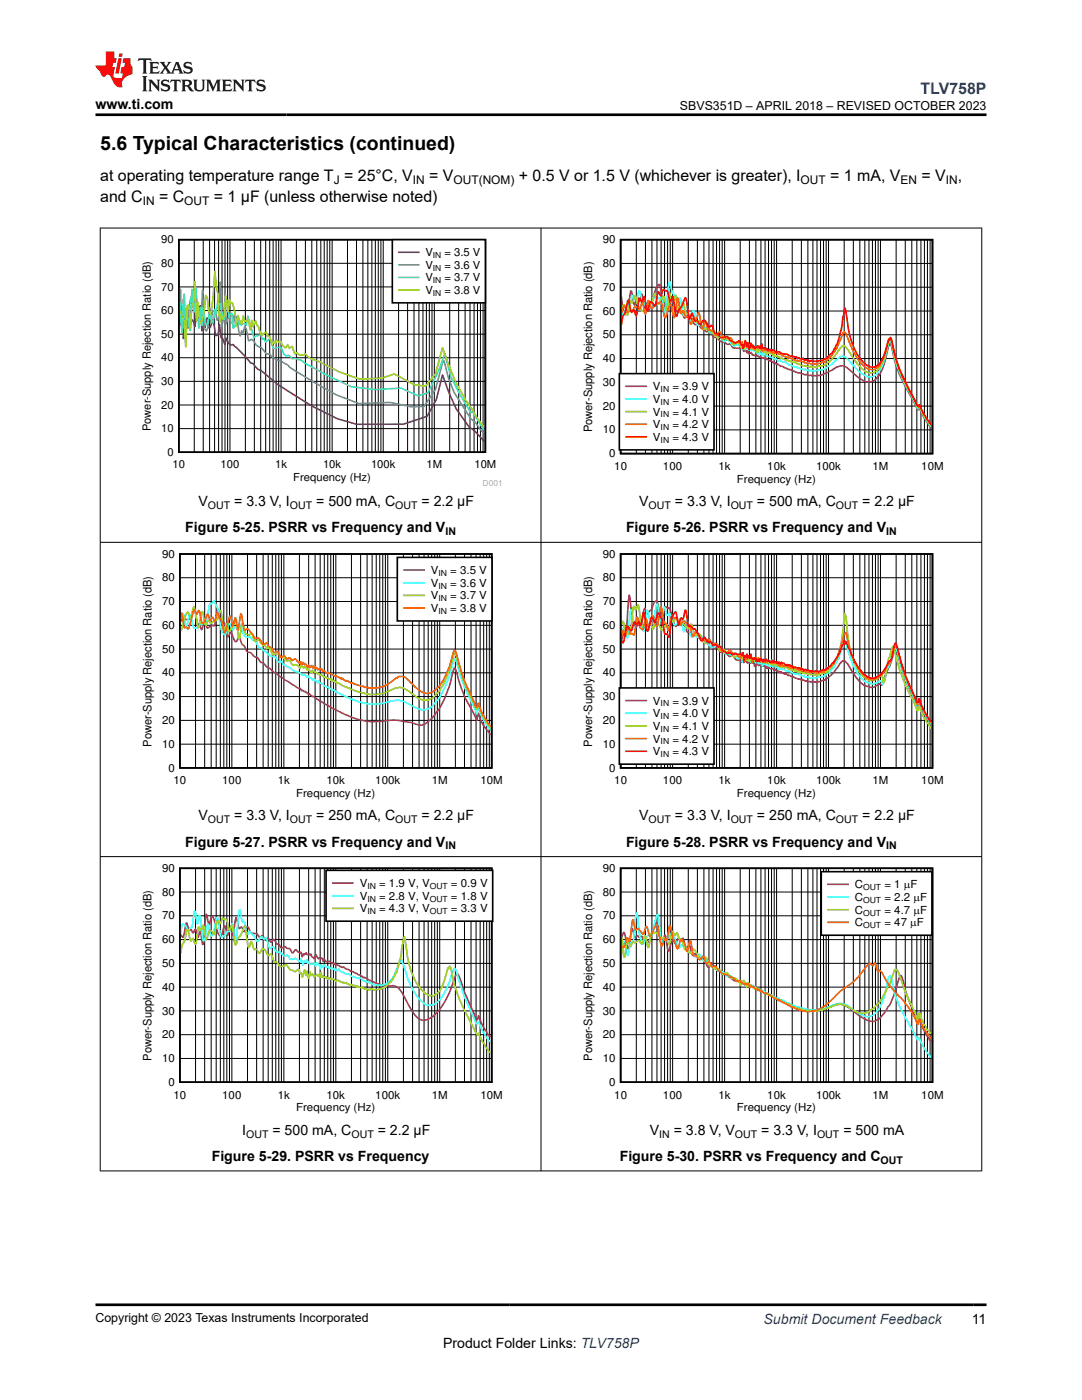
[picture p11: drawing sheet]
<svg xmlns="http://www.w3.org/2000/svg" width="216mm" height="279mm" viewBox="0 0 216 279" stroke-linecap="round" stroke-linejoin="round" font-family="sans-serif">
<defs><g id="words">
<text font-size="3.9" x="20" y="29.9">5.6 Typical Characteristics (continued)</text>
<text font-size="3.2" fill="#00f" x="183.7" y="18.7">TLV758P</text>
<g font-size="3.2">
<text x="20" y="40.3">and C</text>
<text x="20" y="36.1">at operating temperature range T = 25°C, V</text>
<text x="31.7" y="40.3">= C</text>
<text x="42.7" y="40.3">= 1 µF (unless otherwise noted)</text>
<text x="85.6" y="36.1">= V</text>
<text x="103.5" y="36.1">+ 0.5 V or 1.5 V (whichever is greater), I</text>
<text x="165.7" y="36.1">= 1 mA, V</text>
<text x="183.9" y="36.1">= V</text>
<text x="191.1" y="36.1">,</text>
</g>
<g font-size="2.8">
<text x="19" y="21.8">www.ti.com</text>
<text x="39.6" y="101">V</text>
<text x="46.7" y="101">= 3.3 V, I</text>
<text x="63.1" y="101">= 500 mA, C</text>
<text x="84.1" y="101">= 2.2 µF</text>
<text x="127.5" y="101">V</text>
<text x="134.7" y="101">= 3.3 V, I</text>
<text x="151" y="101">= 500 mA, C</text>
<text x="172.1" y="101">= 2.2 µF</text>
<text x="37" y="106.2">Figure 5-25. PSRR vs Frequency and V</text>
<text x="124.9" y="106.2">Figure 5-26. PSRR vs Frequency and V</text>
<text x="39.6" y="163.7">V</text>
<text x="46.7" y="163.7">= 3.3 V, I</text>
<text x="63.1" y="163.7">= 250 mA, C</text>
<text x="84.1" y="163.7">= 2.2 µF</text>
<text x="127.5" y="163.7">V</text>
<text x="134.7" y="163.7">= 3.3 V, I</text>
<text x="151" y="163.7">= 250 mA, C</text>
<text x="172.1" y="163.7">= 2.2 µF</text>
<text x="37" y="169">Figure 5-27. PSRR vs Frequency and V</text>
<text x="124.9" y="169">Figure 5-28. PSRR vs Frequency and V</text>
<text x="48.3" y="226.5">I</text>
<text x="54.4" y="226.5">= 500 mA, C</text>
<text x="75.4" y="226.5">= 2.2 µF</text>
<text x="129.7" y="226.5">V</text>
<text x="134.4" y="226.5">= 3.8 V, V</text>
<text x="151.9" y="226.5">= 3.3 V, I</text>
<text x="168.3" y="226.5">= 500 mA</text>
<text x="42.3" y="231.7">Figure 5-29. PSRR vs Frequency</text>
<text x="123.7" y="231.7">Figure 5-30. PSRR vs Frequency and C</text>
<text x="88.4" y="269">Product Folder Links: TLV758P</text>
<text x="193.9" y="264.2">11</text>
</g>
<text font-size="2.8" fill="#00f" x="152.4" y="264.2">Submit Document Feedback</text>
<g font-size="2.5">
<text x="135.7" y="21.9">SBVS351D – APRIL 2018 – REVISED OCTOBER 2023</text>
<text x="19" y="263.9">Copyright © 2023 Texas Instruments Incorporated</text>
</g>
<g font-size="2.4">
<text x="28.5" y="40.9">IN</text>
<text x="36.8" y="40.9">OUT</text>
<text x="66.6" y="36.7">J</text>
<text x="82.4" y="36.7">IN</text>
<text x="90.5" y="36.7">OUT(NOM)</text>
<text x="159.8" y="36.7">OUT</text>
<text x="179.7" y="36.7">EN</text>
<text x="188.7" y="36.7">IN</text>
</g>
<g font-size="2.3">
<text x="118.2" y="86.3" transform="rotate(-90 118.2 86.3)">Power-Supply Rejection Ratio (dB)</text>
<text x="30.2" y="149" transform="rotate(-90 30.2 149)">Power-Supply Rejection Ratio (dB)</text>
<text x="118.2" y="149" transform="rotate(-90 118.2 149)">Power-Supply Rejection Ratio (dB)</text>
<text x="30.2" y="211.7" transform="rotate(-90 30.2 211.7)">Power-Supply Rejection Ratio (dB)</text>
<text x="118.2" y="211.7" transform="rotate(-90 118.2 211.7)">Power-Supply Rejection Ratio (dB)</text>
</g>
<g font-size="2.2">
<text x="32.2" y="53.3">80</text>
<text x="32.2" y="48.6">90</text>
<text x="84.9" y="51.1">V</text>
<text x="84.9" y="53.6">V</text>
<text x="88.7" y="51.1">= 3.5 V</text>
<text x="88.7" y="53.6">= 3.6 V</text>
<text x="120.3" y="53.3">80</text>
<text x="120.3" y="48.6">90</text>
<text x="32.2" y="58">70</text>
<text x="84.9" y="56.2">V</text>
<text x="84.9" y="58.7">V</text>
<text x="88.7" y="56.2">= 3.7 V</text>
<text x="88.7" y="58.7">= 3.8 V</text>
<text x="120.3" y="58">70</text>
<text x="32.2" y="62.7">60</text>
<text x="120.3" y="62.8">60</text>
<text x="32.2" y="67.4">50</text>
<text x="120.3" y="67.5">50</text>
<text x="32.2" y="76.8">30</text>
<text x="32.2" y="72.1">40</text>
<text x="120.3" y="77">30</text>
<text x="120.3" y="72.3">40</text>
<text x="130.3" y="77.9">V</text>
<text x="134.2" y="77.9">= 3.9 V</text>
<text x="32.2" y="81.5">20</text>
<text x="120.3" y="81.8">20</text>
<text x="130.3" y="80.4">V</text>
<text x="130.3" y="82.9">V</text>
<text x="134.2" y="80.4">= 4.0 V</text>
<text x="134.2" y="82.9">= 4.1 V</text>
<text x="30.1" y="86" transform="rotate(-90 30.1 86)">Power-Supply Rejection Ratio (dB)</text>
<text x="32.2" y="86.3">10</text>
<text x="120.3" y="86.5">10</text>
<text x="130.3" y="85.5">V</text>
<text x="130.3" y="88">V</text>
<text x="134.2" y="85.5">= 4.2 V</text>
<text x="134.2" y="88">= 4.3 V</text>
<text x="33.4" y="91">0</text>
<text x="34.4" y="93.5">10</text>
<text x="44" y="93.5">100</text>
<text x="54.9" y="93.5">1k</text>
<text x="64.5" y="93.5">10k</text>
<text x="74" y="93.5">100k</text>
<text x="85.1" y="93.5">1M</text>
<text x="94.7" y="93.5">10M</text>
<text x="121.6" y="91.3">0</text>
<text x="122.6" y="93.8">10</text>
<text x="132.3" y="93.8">100</text>
<text x="143.4" y="93.8">1k</text>
<text x="153.1" y="93.8">10k</text>
<text x="162.8" y="93.8">100k</text>
<text x="174.1" y="93.8">1M</text>
<text x="183.8" y="93.8">10M</text>
<text x="58.5" y="96">Frequency (Hz)</text>
<text x="147" y="96.3">Frequency (Hz)</text>
<text x="32.3" y="111.3">90</text>
<text x="120.3" y="111.3">90</text>
<text x="32.3" y="116">80</text>
<text x="86" y="114.6">V</text>
<text x="86" y="117.1">V</text>
<text x="86" y="119.6">V</text>
<text x="89.8" y="114.6">= 3.5 V</text>
<text x="89.8" y="117.1">= 3.6 V</text>
<text x="89.8" y="119.6">= 3.7 V</text>
<text x="120.3" y="116">80</text>
<text x="32.3" y="125.5">60</text>
<text x="32.3" y="120.8">70</text>
<text x="86" y="122.1">V</text>
<text x="89.8" y="122.1">= 3.8 V</text>
<text x="120.3" y="125.5">60</text>
<text x="120.3" y="120.8">70</text>
<text x="32.3" y="130.3">50</text>
<text x="120.3" y="130.3">50</text>
<text x="32.3" y="135">40</text>
<text x="120.3" y="135">40</text>
<text x="32.3" y="139.7">30</text>
<text x="120.3" y="139.7">30</text>
<text x="130.3" y="140.6">V</text>
<text x="130.3" y="143.1">V</text>
<text x="134.2" y="140.6">= 3.9 V</text>
<text x="134.2" y="143.1">= 4.0 V</text>
<text x="32.3" y="149.2">10</text>
<text x="32.3" y="144.5">20</text>
<text x="120.3" y="149.2">10</text>
<text x="120.3" y="144.5">20</text>
<text x="130.3" y="145.7">V</text>
<text x="130.3" y="148.2">V</text>
<text x="134.2" y="145.7">= 4.1 V</text>
<text x="134.2" y="148.2">= 4.2 V</text>
<text x="33.6" y="154">0</text>
<text x="121.6" y="154">0</text>
<text x="130.3" y="150.7">V</text>
<text x="134.2" y="150.7">= 4.3 V</text>
<text x="34.6" y="156.5">10</text>
<text x="44.3" y="156.5">100</text>
<text x="55.4" y="156.5">1k</text>
<text x="59.1" y="159">Frequency (Hz)</text>
<text x="65.1" y="156.5">10k</text>
<text x="74.9" y="156.5">100k</text>
<text x="86.1" y="156.5">1M</text>
<text x="95.9" y="156.5">10M</text>
<text x="122.6" y="156.5">10</text>
<text x="132.3" y="156.5">100</text>
<text x="143.4" y="156.5">1k</text>
<text x="147" y="159">Frequency (Hz)</text>
<text x="153.1" y="156.5">10k</text>
<text x="162.8" y="156.5">100k</text>
<text x="174.1" y="156.5">1M</text>
<text x="183.8" y="156.5">10M</text>
<text x="32.3" y="178.8">80</text>
<text x="32.3" y="174">90</text>
<text x="71.8" y="177">V</text>
<text x="71.8" y="179.5">V</text>
<text x="75.6" y="177">= 1.9 V, V</text>
<text x="75.6" y="179.5">= 2.8 V, V</text>
<text x="90" y="177">= 0.9 V</text>
<text x="90" y="179.5">= 1.8 V</text>
<text x="120.3" y="178.8">80</text>
<text x="120.3" y="174">90</text>
<text x="170.6" y="177.3">C</text>
<text x="170.6" y="179.8">C</text>
<text x="176.5" y="177.3">= 1 PF</text>
<text x="176.5" y="179.8">= 2.2</text>
<text x="182.3" y="179.8">P</text>
<text x="183.6" y="179.8">F</text>
<text x="32.3" y="183.5">70</text>
<text x="71.8" y="182.1">V</text>
<text x="75.6" y="182.1">= 4.3 V, V</text>
<text x="90" y="182.1">= 3.3 V</text>
<text x="120.3" y="183.5">70</text>
<text x="170.6" y="182.3">C</text>
<text x="170.6" y="184.9">C</text>
<text x="176.5" y="182.3">= 4.7</text>
<text x="176.5" y="184.9">= 47</text>
<text x="181.6" y="184.9">P</text>
<text x="182.3" y="182.3">P</text>
<text x="183" y="184.9">F</text>
<text x="183.6" y="182.3">F</text>
<text x="32.3" y="188.2">60</text>
<text x="120.3" y="188.2">60</text>
<text x="32.3" y="197.7">40</text>
<text x="32.3" y="193">50</text>
<text x="120.3" y="197.7">40</text>
<text x="120.3" y="193">50</text>
<text x="32.3" y="202.5">30</text>
<text x="120.3" y="202.5">30</text>
<text x="32.3" y="207.2">20</text>
<text x="120.3" y="207.2">20</text>
<text x="32.3" y="212">10</text>
<text x="120.3" y="212">10</text>
<text x="33.6" y="216.7">0</text>
<text x="34.6" y="219.2">10</text>
<text x="44.3" y="219.2">100</text>
<text x="55.4" y="219.2">1k</text>
<text x="59.1" y="221.8">Frequency (Hz)</text>
<text x="65.1" y="219.2">10k</text>
<text x="74.9" y="219.2">100k</text>
<text x="86.1" y="219.2">1M</text>
<text x="95.9" y="219.2">10M</text>
<text x="121.6" y="216.7">0</text>
<text x="122.6" y="219.2">10</text>
<text x="132.3" y="219.2">100</text>
<text x="143.4" y="219.2">1k</text>
<text x="147" y="221.8">Frequency (Hz)</text>
<text x="153.1" y="219.2">10k</text>
<text x="162.8" y="219.2">100k</text>
<text x="174.1" y="219.2">1M</text>
<text x="183.8" y="219.2">10M</text>
</g>
<g font-size="2.1">
<text x="41.5" y="101.6">OUT</text>
<text x="57.8" y="101.6">OUT</text>
<text x="78.9" y="101.6">OUT</text>
<text x="129.4" y="101.6">OUT</text>
<text x="145.8" y="101.6">OUT</text>
<text x="166.8" y="101.6">OUT</text>
<text x="88.9" y="106.8">IN</text>
<text x="176.8" y="106.8">IN</text>
<text x="41.5" y="164.3">OUT</text>
<text x="57.8" y="164.3">OUT</text>
<text x="78.9" y="164.3">OUT</text>
<text x="129.4" y="164.3">OUT</text>
<text x="145.8" y="164.3">OUT</text>
<text x="166.8" y="164.3">OUT</text>
<text x="88.9" y="169.5">IN</text>
<text x="176.8" y="169.5">IN</text>
<text x="49.1" y="227">OUT</text>
<text x="70.1" y="227">OUT</text>
<text x="131.5" y="227">IN</text>
<text x="146.7" y="227">OUT</text>
<text x="163" y="227">OUT</text>
<text x="175.7" y="232.2">OUT</text>
</g>
<g font-size="1.7">
<text x="131.8" y="78.3">IN</text>
<text x="131.8" y="80.8">IN</text>
<text x="131.8" y="83.3">IN</text>
<text x="131.8" y="85.8">IN</text>
<text x="131.8" y="88.4">IN</text>
<text x="87.5" y="114.9">IN</text>
<text x="87.5" y="117.5">IN</text>
<text x="87.5" y="120">IN</text>
<text x="87.5" y="122.5">IN</text>
<text x="131.8" y="141">IN</text>
<text x="131.8" y="143.5">IN</text>
<text x="131.8" y="146">IN</text>
<text x="131.8" y="148.6">IN</text>
<text x="131.8" y="151.1">IN</text>
<text x="73.3" y="177.4">IN</text>
<text x="73.3" y="179.9">IN</text>
<text x="85.7" y="177.4">OUT</text>
<text x="85.7" y="179.9">OUT</text>
<text x="172.2" y="177.7">OUT</text>
<text x="73.3" y="182.5">IN</text>
<text x="85.7" y="182.5">OUT</text>
<text x="172.2" y="180.2">OUT</text>
<text x="172.2" y="182.7">OUT</text>
<text x="172.2" y="185.2">OUT</text>
</g>
<g font-size="1.6">
<text x="86.4" y="51.5">IN</text>
<text x="86.4" y="54">IN</text>
<text x="86.4" y="56.5">IN</text>
<text x="86.4" y="59">IN</text>
</g>
<text font-size="1.6" fill="#a8a8a8" x="96.3" y="97">D001</text>
</g></defs>
<path d="M35.7 47.8h61.1v42.5h-61.1z" fill="none" stroke="#000" stroke-width=".32"/>
<g fill="none" stroke="#000" stroke-width=".2">
<path d="M35.7 57.3h61.2M35.7 52.5h61.2M38.8 47.8v42.5M40.6 47.8v42.5M41.8 47.8v42.5M42.8 47.8v42.5M43.6 47.8v42.5M44.3 47.8v42.5M44.9 47.8v42.5M45.4 47.8v42.5M45.9 47.8v42.5M49 47.8v42.5"/>
<path d="M50.8 47.8v42.5M52 47.8v42.5M53 47.8v42.5M53.8 47.8v42.5M54.5 47.8v42.5M55.1 47.8v42.5M55.6 47.8v42.5M56.1 47.8v42.5M59.1 47.8v42.5M60.9 47.8v42.5M62.2 47.8v42.5M63.2 47.8v42.5"/>
<path d="M64 47.8v42.5M64.7 47.8v42.5M65.3 47.8v42.5M65.8 47.8v42.5M66.3 47.8v42.5M69.3 47.8v42.5M71.1 47.8v42.5M72.4 47.8v42.5M73.4 47.8v42.5M74.2 47.8v42.5M74.9 47.8v42.5M75.5 47.8v42.5"/>
<path d="M76 47.8v42.5M76.5 47.8v42.5M79.5 47.8v42.5M81.3 47.8v42.5M82.6 47.8v42.5M83.6 47.8v42.5M84.4 47.8v42.5M85.1 47.8v42.5M85.7 47.8v42.5M86.2 47.8v42.5M86.7 47.8v42.5M89.7 47.8v42.5"/>
<path d="M91.5 47.8v42.5M92.8 47.8v42.5M93.8 47.8v42.5M94.6 47.8v42.5M95.3 47.8v42.5M95.9 47.8v42.5M96.4 47.8v42.5M35.7 76.1h61.2M35.7 71.4h61.2M35.7 66.7h61.2M35.7 62h61.2M35.7 85.5h61.2"/>
<path d="M35.7 80.8h61.2"/>
</g>
<path d="M35.8 65.1l.2-2.1 .3 .1 .3 4.5 .6-3.9 .3 1.6 .3-3.3 .3 1.6 .5 .6 .3 1 .3-2.4 .5-.1 .3-1.7 .3 5 .3-2.3 .3 1.7 .5-2 .2 2 .4-.1 .4-1.5 .6 3.2 .5-.1 .3-2.1 .3 2.5 .3 .2 .5 1.2 .3-1.2 .4 1 .5 .4 .4-.1 3.6 3.7 .4 .1 .9 1.1 .8 .3a60.9 60.9 0 0 0 15.1 9.6l3.9 1.1h9.3l4.7-1.6 1.9-3.4 1.2-4.9 1.4 3.8 1.4 3 2.6 3.7 1 .7 1.8 2h.2" fill="none" stroke="#7f007f" stroke-width=".32"/>
<path d="M35.8 61.8l.2-4.1 .3 8.7 .3-6.7 .3 4.7 .3-1.8 .3 2.9 .3-4.9 .3-1.4 .3 .4 .4 2.8 .3-1.2 .3-.1 .4 1.1 .3 1.5 .3-5.8 .3 7.6 .5 .6 .3-.8 .3-4 .3 3.2 .3-2.5 .6 .2 .3 1.7 .3-.4 .4-7.2 .3 8.9 .3-1.5 .3-3.9 .3 4.8 .3-1.1h.3l.3 1h.3l.3-1.5 .3 1.8 .3-1.7 .3 2.8 .3 1.2 .3-1.1 .3 .4 .3-1.3 .4 .6 .4 2.3 .6-.3 .5 .4 .4 .8a3.2 3.2 0 0 1 2 1.7l.6 .1 .5 .4a4.9 4.9 0 0 0 2.1 1.1l1.1 .6 .5 .6 .7 .4 8.4 5 4.6 1.7 6.3-.2 4.1 .9 2.6-.1 2.3-3.4 1.4-5.3 .3-.4 .9 3.5 1.1 2.8 3.3 5.3 1 .7 1.2 1.7 .6 .5" fill="none" stroke="#3265ff" stroke-width=".32"/>
<path d="M35.8 60.4l.5 6 .5-7.7 .3 6.5 .3-1.8 .3 .7 .3 1.9 .3-8.2 .5 4.3 .3-4.5 .6 7.9 .3-4.2 .3 3.6 .3-3.4 .4 3.4 .4-.3 .6-2.2 .3 1.6 .3 .5 .3-2.8 .3 .7 .3-2.7 .3 1.5 .3-.5 .3 2.9 .3 .1 .3-2.9 .3-.9 .3 3.4 .6-.8 .3 3 .3-.3 .4-1 .3-.1 .6 .8 .7-.3 .4 .3 .2-1.8 1.3 4.3 .4-.4 1-.1 .3 .8 .3-.2 .3 .8 .3-.3 .3-.1 .3-.5 .3 1.3 .5 .9 .4-.2 .8-.1 .3 .3 .4 1 .5 .4 .5-.1 .7 .7 .6-.1 .6 .3h.5l.9 .8 4.5 2.3 4.7 2.3 4.9 .6 5-.3 3.4 1.5 2-.6 2.1-4.4 1.3-3.4 1.2 4.7 1.8 3.5 2.1 3.6 .4-.3 2.1 3.5 .3 .1" fill="none" stroke="#32cccc" stroke-width=".32"/>
<path d="M35.8 62.1l.3 .4 .7 1.6 .3 5.1 .3-8.2 .3-.1 .3 4.7 .3-4.9h.3l.3-4.5 .3 7.8 .3-3.7 .3 3.7 .3 .5 .6-2.4 .3-3.1 .4 .3 .2 2.7 .4 .7 .3-1.2 .3-2.7 .3-4.6 .3 3.2 .3 1.2 .3 5.8 .3-1.8 .3 1.3 .3-1 .3-3.9 .5 3.1 .3-2.3 .3 .8 .3-.1 .4 1.6 .4 3 .3-2.1 .7 1.7 .3-1.6 .3 1 .4 .1 .4-.5 .3 2.1 .3-1.9 .3 1.3 .5-1.2 .3 .9 .3 .3 .6 1.8 .9-.7 .3 .9 .3-.1 .6 1.7 .4-.7 .3 .5 .3-.7 .4 .4 .3-.2 .3 .8 .5 .5h.3l.3-.6 .3 .7 .6-.4 .6 1.6 .3-.3a1.24 1.24 0 0 0 1.7 .2 4.2 4.2 0 0 0 2.8 1.6l3.9 2 4.2 1.5 4.4-.2 2.5-.9 3.9 2.2 2.3 .3 2-2.5 1.4-5.2 2.6 6.8 2 3.6 1.2 1.7 1.2 2.1 1.4 1.8" fill="none" stroke="#98cc00" stroke-width=".32"/>
<path d="M78.3 47.8h18.6v12.6h-18.6z" fill-rule="evenodd" fill="#fff"/>
<path d="M78.3 47.8h18.6v12.6h-18.6z" fill="none" stroke="#000" stroke-width=".32"/>
<path d="M79.6 50.3h4" fill="none" stroke="#7f007f" stroke-width=".32"/>
<path d="M79.6 52.9h4" fill="none" stroke="#3265ff" stroke-width=".32"/>
<path d="M79.6 55.4h4" fill="none" stroke="#32cccc" stroke-width=".32"/>
<path d="M79.6 57.9h4" fill="none" stroke="#98cc00" stroke-width=".32"/>
<path d="M123.8 47.8h62.3v42.7h-62.3z" fill="none" stroke="#000" stroke-width=".33"/>
<g fill="none" stroke="#000" stroke-width=".2">
<path d="M123.8 57.3h62.3M123.8 52.6h62.3M127 47.8v42.7M128.8 47.8v42.7M130.1 47.8v42.7M131.1 47.8v42.7M131.9 47.8v42.7M132.6 47.8v42.7M133.2 47.8v42.7M133.7 47.8v42.7M134.2 47.8v42.7M137.3 47.8v42.7"/>
<path d="M139.2 47.8v42.7M140.5 47.8v42.7M141.5 47.8v42.7M142.3 47.8v42.7M143 47.8v42.7M143.6 47.8v42.7M144.1 47.8v42.7M144.6 47.8v42.7M147.7 47.8v42.7M149.5 47.8v42.7M150.8 47.8v42.7M151.8 47.8v42.7"/>
<path d="M152.7 47.8v42.7M153.3 47.8v42.7M153.9 47.8v42.7M154.5 47.8v42.7M155 47.8v42.7M158.1 47.8v42.7M159.9 47.8v42.7M161.2 47.8v42.7M162.2 47.8v42.7M163 47.8v42.7M163.7 47.8v42.7M164.3 47.8v42.7"/>
<path d="M164.9 47.8v42.7M165.3 47.8v42.7M168.4 47.8v42.7M170.3 47.8v42.7M171.6 47.8v42.7M172.6 47.8v42.7M173.4 47.8v42.7M174.1 47.8v42.7M174.7 47.8v42.7M175.2 47.8v42.7M175.7 47.8v42.7M178.8 47.8v42.7"/>
<path d="M180.6 47.8v42.7M181.9 47.8v42.7M182.9 47.8v42.7M183.8 47.8v42.7M184.5 47.8v42.7M185.1 47.8v42.7M185.6 47.8v42.7M123.8 76.3h62.3M123.8 71.6h62.3M123.8 66.8h62.3M123.8 62.1h62.3M123.8 85.8h62.3"/>
<path d="M123.8 81h62.3"/>
</g>
<path d="M124 59.2l.3 2.6 .2 .3 .3 .1 .3 .4 .8-4.6 .1 .1 .5 2.6 .1 .2 .5-1.7 .5 .9 .4-1.4 .7 3.6 .1 .1 .3-.4 .3 .1 .2-.3 .5-1.9 .3-.6 .4-1.6 .7-.9h.1l.3 1.4a4 4 0 0 0 .8 2.6l.5 .5 .4-1.7 .2-.3h.2l.4 1.5 .8 1.5 .2 .1 .4-.7 .8 1.8 .5-.3 .3 .2h.3a.88 .88 0 0 1 .6 .9l.3 .4a.99 .99 0 0 1 1.3 .8h.3a.61 .61 0 0 1 .6 .6 .4 .4 0 0 0 .6-.2l.5 .5a1.22 1.22 0 0 0 1.2 1.1 2.42 2.42 0 0 0 1.7 1l.4 .2h.3a.59 .59 0 0 1 .6 .5l.3 .3 1.2-.1 .2 .2 .2-.5 .1-.1 .3 1.1 .2-.4 .1 .3 .2-.1 .1 .5 .2-.4 .3 .7 .2-.4 .1 .2h.2l.1 .4 .2-.2 .3 .3 .3-.2 .6 .5 .2-.1 .5 .3 .1-.2 .3 .3 .2-.2 .1 .3 .2-.1 .5 .4 .1-.2 .2 .3 .3 .1 .1 .2a.45 .45 0 0 1 .7 .4l.1-.2 .6 .5 .7 .1 .1 .2h.2l2.5 1 1.5 .4 .2-.1 .6 .2 .3-.1a3.3 3.3 0 0 0 2.6-.2l1.4-.6a3.8 3.8 0 0 1 2.5-.9l.8 .4 1.3 1.1a4.5 4.5 0 0 0 3.4 1.6 4.1 4.1 0 0 0 2.3-2.7l.9-3.3a1.94 1.94 0 0 1 .7-1.7l.1 .3a32.6 32.6 0 0 0 4.5 11.4l.8 1.6 .3-.4a13.1 13.1 0 0 0 2.5 4" fill="none" stroke="#983265" stroke-width=".33"/>
<path d="M124 63.6l.3-1.6 .5 1 .1-.2 .5-2 .5-.4 .4-1.5 .5 .9h.2l.6-1.8 .3 .9a2.76 2.76 0 0 0 .6 1.9l.6-.4 .7 1.1 .3-.8a1.44 1.44 0 0 1 .6-1.3l.5-.1a.46 .46 0 0 0 .7 .1 4.6 4.6 0 0 1 .7 2.6l.1 .5a22 22 0 0 0 .6-5.1l.2-1 .1-.2 .2 .6a2.96 2.96 0 0 0 .8 2.1l.6 1.3 .5-.8 .1 .3 .6 3.3 .5-.5a.73 .73 0 0 1 .6 .7l.2 .3 .1-.1 .5-1.4 .3 .7a3.8 3.8 0 0 0 .6 2.2h.2a.6 .6 0 0 1 .8 .6l.3 .2 .3-.4a.76 .76 0 0 1 .6 .8l.2 .2 .9 .5a1.81 1.81 0 0 0 1.4 .4l.6 1a.67 .67 0 0 1 .7-.4 .67 .67 0 0 1 .6 .6l.3 .5a.7 .7 0 0 0 .9-.1l.6 .2 .2-.3 .2 .1 .1 .9 .2-.6 .4 .7 .2-.5h.1l.5 .7 .2-.2 .3 .2 .1-.2 .5 .3h.3l.3 .5 .3-.5 .2 .6 .3-.1 .2 .3 .1-.5 .2 .4 .3-.1 .3 .5 .5-.1a1.66 1.66 0 0 0 1.4 .6l.3 .3h.1a.54 .54 0 0 1 .8 .3l.3-.1 .9 .6 .8 .2 1.9 .8 .1-.2 .7 .2a5.4 5.4 0 0 0 4.8-.9l1.7-1.4a.99 .99 0 0 1 1.7 .2l.9 .9a5.6 5.6 0 0 0 3.6 2.6 2.83 2.83 0 0 0 2.4-2l.6-1.7 .8-3.2h.1l.2-.3 .1 .3a36.4 36.4 0 0 0 4.7 11.9l.6 1.4 .3-.4a13.4 13.4 0 0 0 2.5 3.9" fill="none" stroke="#01ffff" stroke-width=".33"/>
<path d="M124 61.5l.5-.7 .1 .1 .5 1.9h.1l.5-2.6 .2-.2 .3 .5 .4-1.5 .2 .1 .5 2a.86 .86 0 0 1 .7 .9l.2 .1 .5-.3 .3 .2 .6-1.5 .5-.1 .6-1.9 .6 2.2h.2l.9-1.6 .2 .3 .4 2.6 .2-.3 .4-3.3 .5 3.6 .2 .2 .4-3.1 .2-.2 .6 3.3 .2 .2 .6-2.2 .6 2.4h.3l.5 .4 .3-.2a1.27 1.27 0 0 1 .6 1.1l.2 .3a.51 .51 0 0 0 .8-.2l.9 1.7a1.07 1.07 0 0 1 1.2 .3l1.3 1.3a.36 .36 0 0 0 .6-.1l.8 .5a.47 .47 0 0 1 .8 .2l.4-.1 .3 .3a.58 .58 0 0 0 .8 .6l.5-.2a.63 .63 0 0 1 .6 .5l.2 .4 .3-.6 .1 1 .2-1.2 .1 .4 .5 .4 .2-.1 .1 .1 .2-.5 .1 .6 .3 .1 .3 .3 .2-.8 .3 1.2 .2-.6 .1 .5 .2-.4 .1 .1 .2-.3 .5 .6 .1-.2 .5 .3 .1 .4a.72 .72 0 0 1 1.1 0h.2l.1 .4 .2-.3 .1 .3 .5-.1 .2 .3 .1-.1 .3 .3 .2-.2 1.1 .7 .1-.3 .2 .3 .5 .1 .1 .2a1.16 1.16 0 0 1 1.3 .4l.3-.1 .4 .3 .7 .2 .3-.1 .1 .2 .6 .1 .2-.2 .5 .2 .3-.1a.36 .36 0 0 0 .6-.1 4.2 4.2 0 0 0 3.3-1.9l.6-.9a1.96 1.96 0 0 1 1.4-1.3l.8 .9a9.7 9.7 0 0 0 3.9 4.4l.3 .1a2.5 2.5 0 0 0 2.6-2.1l1.3-4.4h.1l.2-.3 .1 .3a38.6 38.6 0 0 0 4.8 12.5l.5 1 .2-.4h.1a13 13 0 0 0 2.5 4" fill="none" stroke="#98cc00" stroke-width=".33"/>
<path d="M124 62.5l.5-1.4 .1-.1 .6 1.4 .5-.5 .5 .2 .4-.9 .5 .2a.37 .37 0 0 0 .6 .1l.5-1.1 .5 2.2 .1 .1 .5-2.7h.1a2.2 2.2 0 0 0 .7 1.5l.4-.3 .5-.7 .9-.2 .8 3.2 .8-2.2 .3-.5 .6 2.5 .2 .1 .6-4 .2 .3 .4 2.9h.2l.3-.6 .5 1.2 .1 .1 .3-.4 .6 1.8 .5-1.1 .2-.1 .3 .4 .1-.1 .5-1.4 .8 3.3 .4-1.4h.2l.5 1.3 1.2 .8a.53 .53 0 0 0 .6 .4l.3-.5 .2-.1 .2 .2a1.51 1.51 0 0 0 1.4 1.1l.6-.1 .8 1.1a.83 .83 0 0 1 1.4 .2l.1-.5 .2 1.2 .1-.6 .2 .1 .1-1 .2 1.2 .1-.7 .4 .9 .1-.6 .3 .2 .2 .3 .1-.4 .2 .7 .1-.1 .2 .4 .6-.5 .2 .3 .3-.1 .5 .5 .1-.2 .2 .1 .1-.2 .5 .3 .8 .3 .1-.1 .2 .3 .4-.1 .7 .1 1.2 .7 .6 .1 .2 .2 .1-.2 .8 .5 .2-.1 .4 .3 .7 .1 .1-.1 .6 .3 .2-.1a1.28 1.28 0 0 0 1.2 .3 5.2 5.2 0 0 0 2.7-.2h.1l.2-.2a7.9 7.9 0 0 0 3.1-4.3l.5-1.4 .3-.2a1.31 1.31 0 0 1 .6 1.2 14.5 14.5 0 0 0 2.8 5.2 2.32 2.32 0 0 0 2.8 1 4 4 0 0 0 1.9-2.9l.8-3.1 .1 .1 .2-.4 .1 .3a39.2 39.2 0 0 0 4.8 12.6l.3 .7 .4 .4 .1-.4a12.1 12.1 0 0 0 2.5 3.9" fill="none" stroke="#ff6500" stroke-width=".33"/>
<path d="M124 64.8l.3-1.7a2.07 2.07 0 0 0 .6-1.5l.3-1.6 .2-.1 .5 2.1 .1 .4 .5-.6 .5 1.2 .6-3.5 .4 .8 .5-1.1 .6 2.9 .7-1.8h.3l.6 .8 .6-2.8h.2l.3 .7 .6-1.3 .3 .3 .5 .1 .4 2 .2 .1 .3-.9 .2-.1 .6 3.9h.1l.4-1a6.5 6.5 0 0 0 1.2-2.5l.2-.2 .1 .2 .6 4.1 .2-.1 .3-1.1h.2l.4 1.5h.3a.76 .76 0 0 1 .7 .7l.1 .1 .5-.7 .3-.2 .5 .4 .4 .9 .2 .1 .4-.4 .7 1.6 .6 .2a1.03 1.03 0 0 0 1.7 .4l.3 .2a1.93 1.93 0 0 0 1.7 1.1l.5-.4 .1 .1 .2 .7 .2 .1 .1-.2 .2 .9 .4-1.5 .3 1.2 .2-.9 .3 1.4 .3-1.3 .2 .7h.1l.2-.2 .3 .5 .6-.5 .3 .4 .2-.3 .1 .5 .2-1 .2 .8 .1 .1 .2-.1 .1 .2 .2-.1 .1 .2 .2-.2 .1 .4 .5-.2 .2 .3 .1-.2 .5 .1 .5 .5 .4-.2 .5 .3 .5 .2 .1-.1 .2 .2 .3-.2 .3 .4 .6 .1 .2-.1 .1 .2 .2-.1 .3 .3 .1-.2 .4 .4 .1-.2 .6 .3 .3-.3 .4 .5 .3-.1 .3 .3 .1-.2 .2 .2 .3-.2a3.6 3.6 0 0 0 3.3-.6l.1-.1a8.7 8.7 0 0 0 2.5-5l.5-2.9 .4-1.8 .2 .8a25.6 25.6 0 0 0 1.4 6.6 6.7 6.7 0 0 0 3.6 4.4 2.35 2.35 0 0 0 2.3-1.7l1.3-3.9 .1 .2 .2-.5 .1 .1a42.6 42.6 0 0 0 5 12.9l.5 .7 .1-.4a13.9 13.9 0 0 0 2.5 4" fill="none" stroke="#f00" stroke-width=".33"/>
<path d="M123.6 74.6h18.9v15.2h-18.9z" fill-rule="evenodd" fill="#fff"/>
<path d="M123.6 74.6h18.9v15.2h-18.9zM35.9 110.6h62.2v42.7h-62.2z" fill="none" stroke="#000" stroke-width=".33"/>
<path d="M124.9 77.1h4.1M36 123.1l.4 .9 .4-.5a.85 .85 0 0 0 1.4-.6l.5-1.2h.1l.5 2.4 .2 .4 .3 .1 .4 1.1 .5-2 .2-.1 .4 1.7 .8-.3a.39 .39 0 0 1 .6-.1l.7-3.2 .1-.1 .6 3.1h.2l.3-.5a4.2 4.2 0 0 1 .6 2.3l.2 .6h.1l.5-.9 .9 1.8 .2 .1 .1-.2 .5-.7 .3 .7a1.66 1.66 0 0 0 .8 1.1l.2 .3a.98 .98 0 0 0 1 1 2.32 2.32 0 0 0 1.4 1 1.81 1.81 0 0 0 1.3 1.2 2.01 2.01 0 0 0 1.2 1l1.9 1.5 3.6 2.3 .6 .2 .2 .4 .1-.2 .5 .3h.1l.5 .5h.3l.6 .5h.3l1.3 1 2.3 1.3 4.1 1.9 2.1 .6 1.6 .2 4.7-.3 3.2 .5a4.6 4.6 0 0 0 2.5 .4 10.3 10.3 0 0 0 4.5-5.8l.8-2 .8-3.1 .1-.4 .2 .1a33.8 33.8 0 0 0 2.6 7l1.8 3.4 .1-1.3 .2-.2a6.7 6.7 0 0 0 1.8 3.5l.6 .8" fill="none" stroke="#983265" stroke-width=".33"/>
<path d="M124.9 79.6h4.1M36 123.4l.5-1 .6 2.6 .8-2.3 .8 2.6h.8a.72 .72 0 0 1 .6-.7l.1 .1 .2-.1 .3-.6 .5 .7 .1-.6a11 11 0 0 1 .7-3.6h.3l.3-.6 .1 .1 .5 1a7 7 0 0 1 .6 2.8 4.6 4.6 0 0 0 .8 2.7l.2 .2a1.39 1.39 0 0 0 .6-1.4l.3-.9 .1 .1 .5 1.1 .2 .1 .4-.6 .5 .2 .5-.5 .9 2.1a.57 .57 0 0 0 .9 .1l.7 .6 .4 .1 .8 1.5 .5 .1a6.6 6.6 0 0 0 2.5 1.7l.3 .1 .7 1a.39 .39 0 0 1 .7 .1l.4 .6 1.4 .7a1.99 1.99 0 0 0 1.4 .7l.5 .2 .2 .3 .4-.1 .6 .5 .2-.3 .2 .4 .1-.1 .8 .6 .1-.3 .2 .4 .2-.1 .4 .6 .2-.3 .1 .2 .5 .2 .9 .7 1.3 .5 1.8 1.1 2.8 1.2 2.2 .6h1.6l2.6-.4a4.5 4.5 0 0 1 4.7 .7 3.3 3.3 0 0 0 3.9 .3 11.5 11.5 0 0 0 3.4-5.6l.8-2.6a2.35 2.35 0 0 1 .6-1.5 41.5 41.5 0 0 0 2.6 7.3l1.8 3.8 .1-1.3h.2a10.3 10.3 0 0 0 2.4 4.5" fill="none" stroke="#01ffff" stroke-width=".33"/>
<path d="M124.9 82.1h4.1M36 125.6l.2 .1 .2-.4 .4-1.9 .5-1.1 .1-.1 .2 .1 .5 1 .6-2.3 .3 1.2a7 7 0 0 0 .6 3.1l.6-3.1 .2-.1 .6 2.7 .5-.9h.1l.5 .5 .3-.3a1.58 1.58 0 0 0 1.3-1.4l.3-.9 .1 .4 .5 3.6 .2 .1 .4-1.5 .5 1.7 .1-.1a.8 .8 0 0 1 .7-.9l.4-1.8 .2 .1 .6 4.2 .6-3.2 .7 2 .7 .3 .5-.3 .2 .3a1.59 1.59 0 0 0 .6 1.3l.1-.1a.36 .36 0 0 1 .7 0l.4 .7 .6 .2 .5 .5 .5 .1 .3 .5a.69 .69 0 0 0 .6 .8 .73 .73 0 0 1 1.3 .2l.7 .5 .5 .5 .3-.1a.57 .57 0 0 1 .6 .6 .72 .72 0 0 0 1 .3l.6 .3 .1 .5 .2-1.1 .2 .6 .4 .3 .2-.3 .1 .2 .2-.1 .1 .6h.2l.2-.2 .6 .7 .1-.5 .3 .4 .2-.1 .2 .2h.3l.3 .4 .1-.1 .2 .2 .2-.1 .7 .6 .2-.2 .1 .3 .8 .2 .2 .3 .1-.2 .2 .2h.1l.8 .6 .2-.1 1.1 .6 2.6 1.1 .8 .1a7.5 7.5 0 0 0 6.5-.6 2.93 2.93 0 0 1 3.6 .9 4.3 4.3 0 0 0 3.3 1.3 6.6 6.6 0 0 0 3.4-3.8l.8-1.8 1-3.7h.2l.2 .3a39.5 39.5 0 0 0 3.7 10l.3 .8 .3-.3 .2-.6 .4 1.5 .5 .9 1.4 2.2h.1" fill="none" stroke="#98cc00" stroke-width=".33"/>
<path d="M124.9 84.7h4.1M36 123.5l.2-1.2 .6 3 .3-.2 .3 .4h.2l.2-.4 .9-3.4h.1l.4 .8 .1 .1 .3-.8 .2 .1 .6 2.5 .5-.5 .4-1.3h.2l.5 1.3 .4-.7 .5 .7 .5-1.6 .1 .1 .3 1a2.11 2.11 0 0 1 .7 1.4l.3 1.4h.1l.9-3.3 .2 .1 .5 1.9 .4-1.6 .5 2.3 .2 .1 .4-3.2 .2 .1 .6 3.3 .6-.4 1.1 1.3a.62 .62 0 0 0 .6 .6l.2-.1a1.33 1.33 0 0 1 1.1 1.2l.3 .1 .5-.3 .6 .8a1.71 1.71 0 0 1 .9 1.2l.6-.3 .7 1.1h.3a.35 .35 0 0 1 .6-.1l.5 .5a.37 .37 0 0 1 .6-.1l.3 .4h.1a.39 .39 0 0 1 .7-.2l.6 .7 .1-.3 .2 .5 .2-.4 .1 .6 .2-.5 .3 .5 .1-.2 .2 .1 .3 .7 .2-.5 .1 .4 .2-.2 .1 .1 .2-.3 .3 .6 .1-.5 .2 .5 .2-.3 .1 .3 .2-.1 .1 .4 .2-.2h.3l.2 .2 .1-.2 .2 .5 .3-.2 .6 .6 .1-.3 .2 .3 .5 .1 .6 .4 .8 .2 .4 .3 .2-.2 .1 .4 .2-.2 .5 .5 .4-.1 .7 .5 .3-.1 .3 .3 1.7 .5 .1-.1 .5 .3 .5-.1 .1 .3 1-.1a6.6 6.6 0 0 0 3.5-1.2l1-.7 .3-.1 .2-.2 .4-.1a2.28 2.28 0 0 1 2 1.2l.2 .2a5.3 5.3 0 0 0 3.1 2 4.5 4.5 0 0 0 3.3-2.7l1.1-2.3 1-3.6a1.62 1.62 0 0 1 .7 1.4 45.4 45.4 0 0 0 3.6 9.6l.1 .4 .3-.3 .2-.6a10.8 10.8 0 0 0 2.4 4.6" fill="none" stroke="#ff6500" stroke-width=".33"/>
<path d="M124.9 87.2h4.1" fill="none" stroke="#f00" stroke-width=".33"/>
<g fill="none" stroke="#000" stroke-width=".2">
<path d="M35.9 115.3h62.2M39 110.6v42.7M40.8 110.6v42.7M42.1 110.6v42.7M43.1 110.6v42.7M44 110.6v42.7M44.7 110.6v42.7M45.3 110.6v42.7M45.8 110.6v42.7M46.3 110.6v42.7M49.4 110.6v42.7M51.2 110.6v42.7"/>
<path d="M52.5 110.6v42.7M53.5 110.6v42.7M54.3 110.6v42.7M55 110.6v42.7M55.6 110.6v42.7M56.2 110.6v42.7M56.6 110.6v42.7M59.7 110.6v42.7M61.6 110.6v42.7M62.9 110.6v42.7M63.9 110.6v42.7M64.7 110.6v42.7"/>
<path d="M65.4 110.6v42.7M66 110.6v42.7M66.5 110.6v42.7M67 110.6v42.7M70.1 110.6v42.7M72 110.6v42.7M73.3 110.6v42.7M74.3 110.6v42.7M75.1 110.6v42.7M75.8 110.6v42.7M76.4 110.6v42.7M76.9 110.6v42.7"/>
<path d="M77.4 110.6v42.7M80.5 110.6v42.7M82.3 110.6v42.7M83.6 110.6v42.7M84.6 110.6v42.7M85.4 110.6v42.7M86.1 110.6v42.7M86.7 110.6v42.7M87.3 110.6v42.7M87.7 110.6v42.7M90.9 110.6v42.7M92.7 110.6v42.7"/>
<path d="M94 110.6v42.7M95 110.6v42.7M95.8 110.6v42.7M96.5 110.6v42.7M97.1 110.6v42.7M97.6 110.6v42.7M35.9 139h62.2M35.9 134.3h62.2M35.9 129.5h62.2M35.9 124.8h62.2M35.9 120h62.2M35.9 148.5h62.2"/>
<path d="M35.9 143.8h62.2"/>
</g>
<path d="M79.3 111.2h18.9v12.7h-18.9z" fill-rule="evenodd" fill="#fff"/>
<path d="M79.3 111.2h18.9v12.7h-18.9zM123.8 110.6h62.3v42.7h-62.3z" fill="none" stroke="#000" stroke-width=".33"/>
<path d="M80.6 113.8h4M124 127.8l.5-1.2 .3 .3 .1-.6 .7-7.5 .4 3.8a4.6 4.6 0 0 0 .8 2.3l.2 .2 .4-1.1h.2l.3 .5 .1-.1 .7-3 .4 1.1a4.6 4.6 0 0 0 1.4-2.2l.5-.4 .2 .2 .7 3.4a2.39 2.39 0 0 0 .7-1.8l.3-.6a.4 .4 0 0 0 .6 .2 3.3 3.3 0 0 1 .6 1.9l.6 1.8h.2l.5-.8 .4 .5 .5-.6 .3 .5 .5 1.5 .1 .1 .5-.1 .5 .8 .6-.7a2.62 2.62 0 0 0 1.5 1.6l.5-.2a1.17 1.17 0 0 1 .6 1.1l.2 .3 .3 .1a.48 .48 0 0 1 .6 .4h.2l.3-.3a.81 .81 0 0 1 .6 .8l.2 .2 .4-.1 1.3 .9a.46 .46 0 0 0 .6-.3l.3 .2a1.17 1.17 0 0 0 1.2 .9l.2-.2 .2 .6 .3-1 .1 1.1 .3-.5 .5 .6 .3-.4 .2 .4 .1-.3 .3 .2 .2-.4 .3 1.1 .2-.8 .1 .7 .2-.8 .3 .8 .3-.2 .3 .2 .3-.1 .3 .2 .2-.2 .1 .6 .2-.3 .1 .3 .2-.5 .3 .6 .5-.1 .3 .4 .1-.2 .4 .3 .1-.1 .2 .2h.3l.1 .3 .2-.2 .1 .2 .4 .1 .1 .2 .2-.2 .6 .4 .1-.1 1.9 .8h.5l.1 .4 .2-.3 .6 .4 .2-.1 .3 .2 .3-.1a.37 .37 0 0 0 .6 0l.9 .2 .2-.2 .2 .1 1.2-.4 .3-.3a7.8 7.8 0 0 0 2.7-3l.6-.5 .3-.1a4.3 4.3 0 0 1 1.4 2 7.4 7.4 0 0 0 2.8 3.1 2.27 2.27 0 0 0 2.6-.3l.3-.2 .4 .4 .1-.3 .6-1.9 .8-1.6 .6-2a1.66 1.66 0 0 1 .7-1.3l.3 .7a40.2 40.2 0 0 0 3.5 9.8l.5 1.1 .3-1.3a11.2 11.2 0 0 0 2.5 4.6" fill="none" stroke="#983265" stroke-width=".33"/>
<path d="M80.6 116.3h4M124 126.1l.2 .2 .4-1.4 .5 2.4 .1-.1 .7-5.5 .1 .1a4.7 4.7 0 0 0 .6 2.5l.4-.5h.1l.3 .5 .3 .1a2.21 2.21 0 0 1 .7 1.5h.1l.2-.8 .4-3.3 .5 1.7 .2 .2 .3-.1 .3 .3 .6-3.2 .2-.1 .7 3.4 .7-2.9 .4 1.6 .2 .1 .3-.4h.1l1 2.3 .3-.1 .8-1.2 .1 .1 .6 2.6 .7-2.2 .1 .1 .6 2.9 .2 .2h.2l.3-.4a.52 .52 0 0 1 .6 .4l.3 .1 .5-.4 .4 .7 1.4 1.5 .5 .2a.83 .83 0 0 1 1.2-.1l.5 .3 .3 .5a.91 .91 0 0 0 1.3 .6l1.4 .6 .4 .4 .3-.1 .2-.7 .3 1.4 .2-1.1 .1 .8 .2-.6 .3 .5 .1-.8 .2 .7 .2 .1 .1-.7 .2 .3 .1 .8 .5-.6 .3 .3 .2 .5 .1-.6 .2 .5 .3 .3 .1-.3 .2 .3 .1-.3 .2 .1 .2 .6 .1-.5 .2 .2 .1-.3 .3 .4 .2-.2 .1 .4 .2-.2 .2 .3 .1-.2 .5 .1 .1-.2 .5 .6 .3-.2 .3 .4 .2-.1 .6 .2 .2-.1 .4 .3 .5 .2h.3l.6 .4 1.1 .1 .3 .3 .3-.1 .2 .3 .3-.1 .2 .3 .7-.1 .2 .2h.5l.1-.1 .3 .2 .2-.2 .4 .1 .2-.2 .5 .1a5.1 5.1 0 0 0 2.5-1.9l.4-.6a9.1 9.1 0 0 0 1.4-3.9l.3-.9h.3l.2 .5a21.2 21.2 0 0 0 2.5 6.2 3.2 3.2 0 0 0 3.1 1.9l1.2-.7 .5 .8 .3-.7a10.1 10.1 0 0 1 1.3-3.6l.4-1.6a1.38 1.38 0 0 1 .7-1.2l.1 .2a45.1 45.1 0 0 0 3.7 10.4l.5 1 .3-1.3a15.3 15.3 0 0 0 2.5 4.8" fill="none" stroke="#01ffff" stroke-width=".33"/>
<path d="M80.6 118.8h4M124 124.5l.3-.5 .6 2.3h.3l.4 .3h.1l.6-5.3 .2-.3 .3 .7 .2-.1 .3-.9 .1 .2 .6 4 .2 .1 .5-.7h.1l.5 .8 .5-1 .4 1.4h.2l.4-2.1h.2a5.8 5.8 0 0 0 1.2 2.4l.7-1.2h.1l.5 .7 .5-1.3 .1-.2 .3 .2 .5-.8 .6 1.4 .5-.7 .4 .7 .8 .8h.2l.4-.8a2.53 2.53 0 0 1 .7 1.7l.3 .6 .6-.5 .5 .7a1.45 1.45 0 0 0 1.2 1.3l.5-.5 .6 .9 .5-.5 1.1 1.6 .1 .1 .5-.5 .6 .7 .8-.1 .6 1 1.2-.1 .2 .3 .2-1 .1 1.4 .2-.2 .1 .1 .3-.8 .2 .9 .1-.8 .5 1.1 .2-.5 .3 .4 .1-.5 .2 .3 .1-.2 .2 .4 .3-.7 .2 .8 .1-.6 .2 .6 .1-.4 .3 .1 .2 .5 .2-.1 .1 .2 .2-.3 .1 .2 .3 .1 .3-.6 .2 .7 .2-.2 .4 .5 .3-.2 .2 .1a.37 .37 0 0 0 .6 0l.2 .3h.3l.1 .2 .2-.2 .1 .2 .4-.1 .1 .3 .2-.3 .9 .6 .3-.1 .2 .3 .1-.2 .5 .3 .3-.1 .2 .4 .1-.2 .2 .2 .3-.1a.4 .4 0 0 0 .6 .1l.2 .3 .1-.2a1.28 1.28 0 0 0 1.3 .2l.4 .2a4.9 4.9 0 0 0 2.7-.7 7.9 7.9 0 0 0 2.6-5l.5-2.6 .3-4 .3 .6a31.7 31.7 0 0 0 1.2 8.2 8.1 8.1 0 0 0 3.2 4.4h.1a2.03 2.03 0 0 0 2.5-.8l.2-.1 .3 1.4 .1 .1 .5-2.3a9.9 9.9 0 0 1 .8-3.4l.4-1.5 .2 .3a48.5 48.5 0 0 0 4.5 11.9l.3 .7 .2-.9h.1a13.2 13.2 0 0 0 2.5 4.3" fill="none" stroke="#98cc00" stroke-width=".33"/>
<path d="M80.6 121.3h4M124 127.3l.3-1.5 .5 1.2 .4-1.7h.2l.3 1.1 .2 .1 .3-.1 .3 .3 .6-3.6 .2 .2a3.6 3.6 0 0 0 .6 2.1l.3 .3 .2-.2 .4-2.1 .2 .1 .4 1.7 .7-2.3 .1-.1 .6 2 .2 .2 .2-.1 .6-3.6 .1-.2 .5 2.7 .2 .5 .3 .1 .1 .4 .3 1.1 .2-.1 .6-3 .5 .6 .3-.2a2.05 2.05 0 0 1 .6 1.5l.2 .2 .3-.5a.56 .56 0 0 1 .6-.4l1.1 1 .6 2.1 .5-1a1.02 1.02 0 0 1 .6 .9l.3 .4h.6l.7 .6 .4-.4a1.14 1.14 0 0 1 .6 .9l.4 .3 .6-.3 .4 .5a1.72 1.72 0 0 0 1.6 1.3l.5-.5a.54 .54 0 0 1 .6 .4l.1 .2 .5-.1 .3 .2a.65 .65 0 0 0 .6 .6l.2 .2 .3-1 .2 .5 .1 .1 .2 1.1 .1-.9 .2 .6 .5-.8 .1 .5 .2-.3 .3 .4 .1 .7 .2-.7 .5-.2 .1 .4h.3l.2-.4 .3 .8 .1-.8 .2 .5 .3-.2 .2 .5 .1-.2 .5 .4 .1-.4 .4-.1 .3 .5 .1-.6 .5 .8 .1-.4 .5 .3 .2 .3 .1-.3 .2 .6 .1-.4 .2 .1 .1-.1 .2 .3 .5 .1 .1-.2 .3 .3h.5l.2 .3 .1-.2 .5 .3 .1-.3 .2 .3 .6 .2 .2-.2 .7 .5 .4-.1 .1 .2 .2-.3 .1 .4 .2-.4 .1 .4h.3l.5-.2 .2 .2h.4l.2 .1 .1-.2 .2 .2 .9-.2h.3l.2-.3 .6-.2 .2-.4a4.1 4.1 0 0 0 1.5-1.7l.7-1.7 .7-3 .2-.4 .1 .1 .2-.3a18.1 18.1 0 0 0 2.8 7.7 2.97 2.97 0 0 0 3 1.7 4.8 4.8 0 0 0 2.6-3l.2-.2 .1 .1 .2-.3 .4-2.1a1.63 1.63 0 0 1 .7-1.5l.1 .4a43.1 43.1 0 0 0 3.7 10.6l.5 1.2 .2-1.2 .1-.1a12.2 12.2 0 0 0 2.5 4.7" fill="none" stroke="#ff6500" stroke-width=".33"/>
<g fill="none" stroke="#000" stroke-width=".2">
<path d="M123.8 115.3h62.3M127 110.6v42.7M128.8 110.6v42.7M130.1 110.6v42.7M131.1 110.6v42.7M131.9 110.6v42.7M132.6 110.6v42.7M133.2 110.6v42.7M133.7 110.6v42.7M134.2 110.6v42.7M137.3 110.6v42.7M139.2 110.6v42.7"/>
<path d="M140.5 110.6v42.7M141.5 110.6v42.7M142.3 110.6v42.7M143 110.6v42.7M143.6 110.6v42.7M144.1 110.6v42.7M144.6 110.6v42.7M147.7 110.6v42.7M149.5 110.6v42.7M150.8 110.6v42.7M151.8 110.6v42.7M152.7 110.6v42.7"/>
<path d="M153.3 110.6v42.7M153.9 110.6v42.7M154.5 110.6v42.7M155 110.6v42.7M158.1 110.6v42.7M159.9 110.6v42.7M161.2 110.6v42.7M162.2 110.6v42.7M163 110.6v42.7M163.7 110.6v42.7M164.3 110.6v42.7M164.9 110.6v42.7"/>
<path d="M165.3 110.6v42.7M168.4 110.6v42.7M170.3 110.6v42.7M171.6 110.6v42.7M172.6 110.6v42.7M173.4 110.6v42.7M174.1 110.6v42.7M174.7 110.6v42.7M175.2 110.6v42.7M175.7 110.6v42.7M178.8 110.6v42.7M180.6 110.6v42.7"/>
<path d="M181.9 110.6v42.7M182.9 110.6v42.7M183.8 110.6v42.7M184.5 110.6v42.7M185.1 110.6v42.7M185.6 110.6v42.7M123.8 139h62.3M123.8 134.3h62.3M123.8 129.5h62.3M123.8 124.8h62.3M123.8 120h62.3M123.8 148.5h62.3"/>
<path d="M123.8 143.8h62.3"/>
</g>
<path d="M124 127.8l.3 .5 .8-3.3h.1l.7 .9 .1-.1 .5-1.5 .1-.2 .4 .5 .4-.5 .3 .7h.2l.5-2.6h.1l.6 3.7 .2 .1 .1-.5 .7-2.4 .4 1.1h.2l.6-1.9 .5 .8a3.7 3.7 0 0 1 .6 2.2l.3 1.3 .3-.1 .5 .7 .5-3.3a2.78 2.78 0 0 1 .7-1.8l.2 .1 .5 2.4 .1-.1 .3-1.1 .2-.1 .3 .3 .5-1.9 .1 .3 .5 3 .1 .1 .3-.2 .5 .7h.5l1.2 2.3 .5-.7h.1l.2 .2a.67 .67 0 0 0 .6 .8l.2-.2a.67 .67 0 0 1 .6 .7l.2 .1a.37 .37 0 0 1 .6 0l.3 .3 .5-.1 .4 .8 .5 .3a.52 .52 0 0 0 .4 .4 .52 .52 0 0 0 .5-.3l.3 .3a.5 .5 0 0 0 .8 0l.5 .1 .4-.1 .4 .3 .1-.1 .2-.5 .1 1.6 .2-1 .3 .3 .1-.6 .2 .8 .2-.4 .3 .4 .1-.8 .2 .7 .3 .4 .1-.3 .2 .2 .2-.3 .1 .9 .3-.5 .2 .4 .1-.5 .2 .3 .1-.3 .4 .6 .3-.5 .1 .4 .3-.4 .2 .3h.5l.1 .3 .3-.1 .2 .2 .1-.5 .2 .3h.3l.2 .2 .1-.2 .2 .2 .1-.2 .3 .4 .2-.3 .3 .3 .3-.1 .2 .4 .4-.2 .2 .1a.45 .45 0 0 1 .6 .3l.2-.2 .3 .5 .3-.2 .5 .2h.4l.2 .2 .1-.1 .2 .2 .1-.1 .2 .4 .3-.3 .6 .1 .2 .2h.3l.2 .2 .1-.2 .3 .1 .8-.1 .2 .2 .7-.4h.5a7.6 7.6 0 0 0 2.6-3l.4-.4 .1-.8 .2 .1 .1-.8 .3-.2 .2-.7 .1 .6 .2-.4 .6 1.3a11.7 11.7 0 0 0 3.6 5.6 2.47 2.47 0 0 0 3.4-1.3l1-1.8 .1 .1a1.59 1.59 0 0 0 .6-1.5l.5-2.1a1.86 1.86 0 0 1 .6 1.5 48.3 48.3 0 0 0 3.6 9.9l.1 .4h.2l.3-.8a13.6 13.6 0 0 0 2.5 4.8" fill="none" stroke="#f00" stroke-width=".33"/>
<path d="M123.6 137.3h18.9v15.2h-18.9z" fill-rule="evenodd" fill="#fff"/>
<path d="M123.6 137.3h18.9v15.2h-18.9zM35.9 173.3h62.2v42.7h-62.2z" fill="none" stroke="#000" stroke-width=".33"/>
<path d="M124.9 139.8h4.1M36 186.5l.5 .5 .6-2.8h.2l.5 1.5 .3-.2 .4 .7 .5-.8 .5 1.7 .4-1.2 .5 2.6 .2-.1 .6-6 .4 2.1 .2-.1 .5-1.5a4.3 4.3 0 0 1 .9 2.4l.3 1a.56 .56 0 0 0 .6 .4l.7-2 .1 .1 .5 1.9 .4-1.6 .2-.1 .5 1.7 .6-3.6 .6 2.2 .5-.3 .4 .9h.2l.5-.9 .1-.1 .3 .6a1.12 1.12 0 0 0 1.4 .8l.7 .7 .1 .1 .5-.4 .6 .9 .5-.4 .6 .9 .5-.6 .3 .3a.84 .84 0 0 0 .7 .7l.5 .7 .3-.1a.57 .57 0 0 1 1 .2 .47 .47 0 0 1 .6 .3l.4 .6 .5-.7 .9 .7 .2-.2 .3 1 .2-.6 .1 .2 .5-.5 .3 .5 .3-.2 .2 .2 .1-.2 .2 .5 .4 .4 .5-.7 .2 .5 .3 .3 .1-.3 .4 .2 .1-.1 .3 .7 .2-.5 .3 .4a.39 .39 0 0 0 .6 0l.6 .5 .2-.2 .1 .3 .2-.1 .2 .2 .1-.1 .6 .3 .3 .3 .2-.1 .3 .2 .2-.2 1.4 1a6.8 6.8 0 0 1 2.6 1.2l.2-.1 1.8 1a5.6 5.6 0 0 0 2.5 .7l.5 .1a2.25 2.25 0 0 1 2.6 1.3l.5 .9a10.3 10.3 0 0 0 3.1 4.4 2.88 2.88 0 0 0 3.3-1.2 17.3 17.3 0 0 0 3.7-7.2l.3-.6 .3 .1 1.4 3.9 2.2 5.1 .3-.1 .2-.7 .6 1.6 1.2 2.2 .4 .3h.2" fill="none" stroke="#983265" stroke-width=".33"/>
<path d="M124.9 142.3h4.1M36 186.3l.2-1.2 .2-.6h.1l.5 .1 .4 1.2h.2l.3-.7h.3l.6-3.4 .5 2.6h.2l.3-1.6 .1 .1 .7 5h.1l.2-.5 .6-2.9 .5 1.9 .1 .5h.2l.4-1.1 .7-2.6 .7 3.9a1.59 1.59 0 0 0 1.3-1.1l.4-.1 .5-1.4 .2 .1 .4 3 .2 .1 .6-5.8 .2-.2 .4 2.4h.2l.1-.1 .2 .1 .5 2.3 .1 .2 .5-.6 .5 .6a.95 .95 0 0 1 .6 .8l.3 .6a.68 .68 0 0 0 .6-.7l.3-.2 .3 .4 .5-.3 .2 .2 .6 1.9 .8-.2 .6 1 .8 .1 .7 .7 .5-.2 .3 .2a.83 .83 0 0 0 1.4 .5l.9 .6 .2-.5 .2 .6 .1-.3 .2 .9 .3-.9 .1 .4 .3-.6 .2 .8 .2-.5 .3 .7 .6-.1 .3-.2 .2 .6 .1-.6 .3 .1 .2 .3 .1-.1 .2 .9 .2-.8 .3 .1 .1 .4 .2-.5 .6 .5 .1-.2 .2 .3 .5 .2 .1-.3 .2 .4 .3-.2 .2 .4 .1-.3 .2 .3h.3l.1-.3 .2 .4 .4 .2h.4l.3 .3a1.82 1.82 0 0 1 1.5 .7l.2-.1 .4 .2h.5l.2 .2 .3-.1 .4 .5h.4l.1 .2 .2-.1 .1 .2h.5a3.3 3.3 0 0 0 5.1-1.7l1-2.4 .3-.4 .3 .8a20.7 20.7 0 0 0 2.9 6.7 3.1 3.1 0 0 0 3 1.6 6.3 6.3 0 0 0 3.1-4l1.2-3.3a4.1 4.1 0 0 1 1 2.3 62.8 62.8 0 0 0 3.3 8.3l.3 .5 .3-.5 1.2 2.5a3 3 0 0 0 1.2 1.5" fill="none" stroke="#01ffff" stroke-width=".33"/>
<path d="M124.9 144.9h4.1M36 190.3l.4-1.8a2.07 2.07 0 0 0 .6-1.4l.3-1.6 .1-.2 .5 2.2 .2 .3 .4-.5 .5 1.2 .6-3.5 .5 .8 .5-1.2 .6 2.9 .6-1.8 .3 .1 .6 .7 .7-2.8h.1l.3 .7 .7-1.2 .3 .3h.4l.5 2 .1 .2 .4-1h.1l.6 3.8h.2l.3-1a6.5 6.5 0 0 0 1.2-2.4l.2-.3 .2 .3 .6 4.1 .1-.2 .3-1h.2l.5 1.4h.3a.76 .76 0 0 1 .6 .8l.2 .1 .4-.8 .3-.2 .5 .5 .5 .9h.1l.5-.3 .6 1.6 .6 .1a1.03 1.03 0 0 0 1.8 .5l.3 .2a1.93 1.93 0 0 0 1.7 1l.4-.4 .2 .1 .1 .7 .2 .1 .2-.1 .1 .8 .5-1.5 .3 1.2 .1-.9 .4 1.4 .3-1.3 .1 .8h.2l.1-.3 .3 .6 .7-.6 .3 .5 .1-.4 .2 .6 .2-1 .1 .8 .2 .1 .1-.2 .2 .2 .1-.1 .2 .2 .1-.1 .2 .4 .5-.2 .1 .3 .2-.2 .4 .1 .5 .5 .5-.3 .4 .4 .5 .1 .2-.1 .1 .2 .3-.1 .3 .3 .7 .1 .1-.1 .2 .3 .1-.1 .3 .2 .2-.1 .3 .4 .2-.3 .6 .3 .3-.2 .3 .4 .3-.1 .3 .3 .2-.1 .1 .2 .4-.2a3.6 3.6 0 0 0 3.2-.6l.2-.2a8.7 8.7 0 0 0 2.5-4.9l.4-3 .5-1.8 .1 .9a25.6 25.6 0 0 0 1.5 6.5 6.7 6.7 0 0 0 3.5 4.4 2.35 2.35 0 0 0 2.4-1.7l1.2-3.9 .2 .2 .1-.5 .2 .2a42.6 42.6 0 0 0 5 12.9l.4 .7 .2-.4a13.9 13.9 0 0 0 2.4 4" fill="none" stroke="#98cc00" stroke-width=".33"/>
<path d="M124.9 147.4h4.1" fill="none" stroke="#ff6500" stroke-width=".33"/>
<path d="M124.9 149.9h4.1" fill="none" stroke="#f00" stroke-width=".33"/>
<g fill="none" stroke="#000" stroke-width=".2">
<path d="M35.9 178h62.2M39 173.3v42.7M40.8 173.3v42.7M42.1 173.3v42.7M43.1 173.3v42.7M44 173.3v42.7M44.7 173.3v42.7M45.3 173.3v42.7M45.8 173.3v42.7M46.3 173.3v42.7M49.4 173.3v42.7M51.2 173.3v42.7"/>
<path d="M52.5 173.3v42.7M53.5 173.3v42.7M54.3 173.3v42.7M55 173.3v42.7M55.6 173.3v42.7M56.2 173.3v42.7M56.6 173.3v42.7M59.7 173.3v42.7M61.6 173.3v42.7M62.9 173.3v42.7M63.9 173.3v42.7M64.7 173.3v42.7"/>
<path d="M65.4 173.3v42.7M66 173.3v42.7M66.5 173.3v42.7M67 173.3v42.7M70.1 173.3v42.7M72 173.3v42.7M73.3 173.3v42.7M74.3 173.3v42.7M75.1 173.3v42.7M75.8 173.3v42.7M76.4 173.3v42.7M76.9 173.3v42.7"/>
<path d="M77.4 173.3v42.7M80.5 173.3v42.7M82.3 173.3v42.7M83.6 173.3v42.7M84.6 173.3v42.7M85.4 173.3v42.7M86.1 173.3v42.7M86.7 173.3v42.7M87.3 173.3v42.7M87.7 173.3v42.7M90.9 173.3v42.7M92.7 173.3v42.7"/>
<path d="M94 173.3v42.7M95 173.3v42.7M95.8 173.3v42.7M96.5 173.3v42.7M97.1 173.3v42.7M97.6 173.3v42.7M35.9 197h62.2M35.9 192.3h62.2M35.9 187.5h62.2M35.9 182.8h62.2M35.9 211.2h62.2M35.9 206.5h62.2"/>
<path d="M35.9 201.7h62.2"/>
</g>
<path d="M65.1 173.7h33.2v10.1h-33.2z" fill-rule="evenodd" fill="#fff"/>
<path d="M65.1 173.7h33.2v10.1h-33.2zM123.8 173.3h62.3v42.7h-62.3z" fill="none" stroke="#000" stroke-width=".33"/>
<path d="M66.4 176.2h4M124 187.4l.5-1.3 .1 .2 .6 2.9 .2 .2 .8-4 .4 1.7 .2 .1 .3-.5h.2l.3 .4 .4-.3 .5 1.1h.2l.3-.3h.1l.3 .4 .2-.1 .8-2.5a1.7 1.7 0 0 1 .6-1.2l.5 1 .6 2.6 .1 .1 .5-1.3 .6 3.2h.2l.5-1.6 .3-.6 .4 .7h.2l.5-1 .4 .6 .5-.7 .6 2.4 .6-1 .7 2 .1 .1 .5-.4 .9 .9a2.07 2.07 0 0 1 1.4 1.6l.3 .3 .6-1a2.47 2.47 0 0 0 1.6 1.7 .5 .5 0 0 1 .6 .5l.3 .1a.97 .97 0 0 1 1 .6l.4 .3a1.83 1.83 0 0 0 2.1 .4l.3 .6 .1-.2 .2 .5h.1l.2-.4 .1 .5 .2-.2 .2 .2 .1-.2 .3 .3 .5 .3 .1-.1 .4 .3 .3-.1 .1 .4 .3-.1 .3 .1 .2 .2 1.2 .5 .7 .5 4.9 2.3 2.5 .6h1.3l1.2-.1 1.4-.4a5 5 0 0 1 3.1-.6l1 .4 2 1.6a4.2 4.2 0 0 0 3.4 1.1 6.9 6.9 0 0 0 2.7-2.9l.9-2 1.1-3.5 .3-.6a2.08 2.08 0 0 1 .6 1.4l.5 1.9 2.3 6.3 .2-.8 .1-.1 1.6 3.3 .4 .9 .5 .3" fill="none" stroke="#983265" stroke-width=".33"/>
<path d="M66.4 178.8h4M124 189.4l.2 .1 .4-1.6 .6 2.8 .7-2.6h.3l.1-.2 .7-5.7h.1l.6 4.9a1.47 1.47 0 0 0 .7 1.3 3 3 0 0 1 1.2-1.9l.3 .3 .2-.2 1.1-4.1a16 16 0 0 1 .6 4.3l.3 1.3 .5-.7 .3 .4h.1l.5-1.5 .1-.1 .2 .2a.65 .65 0 0 0 .6 .6l.5 1a1.17 1.17 0 0 0 .6 1.2l.5-.7 .8 .7a1.35 1.35 0 0 1 .9 .9l.5 .2 .6 .7a.52 .52 0 0 0 .6-.5h.3l.2 .3a1.1 1.1 0 0 0 .6 1l.5-.1 .7 1.1 .8 .1a2.09 2.09 0 0 0 1.9 1.1l.3 .4a.54 .54 0 0 0 .3 .5 .54 .54 0 0 0 .6-.2l2.2 1.3 .2-.2 .3 .6 .1-.6a.97 .97 0 0 0 .6 .9l.2-.3 .2 .3 .1-.5 .2 .6 .1-.2 .5 .1 .3 .5 .2-.2 .1 .3 .2-.1 .1 .2 .2-.1 .1 .1 .2 .3 .1-.2 .7 .3 .1 .2 .6 .2 .2 .2h.2l1.4 .8h.3l.3 .3 1.1 .3 1.2 .8 3.1 .9a9 9 0 0 0 5.5-1 3.1 3.1 0 0 1 3.5 .9l.2 .1a4.6 4.6 0 0 0 3.6 1.3 5 5 0 0 0 2.2-2.6l.6-1.9 .8-3.3h.1l.2-.3 .1 .4a30.4 30.4 0 0 0 4.5 10.9l.8 1.6 .2-.4h.1a11.7 11.7 0 0 0 2.5 3.9" fill="none" stroke="#01ffff" stroke-width=".33"/>
<path d="M66.4 181.3h4M124 186.7l.5 4.1 .1 .3 .6-3.9 .5 1.6h.2l.4-.9 .5 .3 .5-.5a.71 .71 0 0 1 .6 .6l.1 .1 .2-.2 .5-1.5 .1 .1 .5 2.3 .1-.1 .5-2.6 .2-.3 .3 .2 .3-.2a.52 .52 0 0 1 .6 .4l.8 .8a.43 .43 0 0 1 .4-.2 .43 .43 0 0 1 .4 .4l.6 .9 .1-.2 .5-2.3 .2-.1 .3 .9h.1l.3-.6 .2 .2 .3 1 .2 .2 .3-.1 .3 .9a2.65 2.65 0 0 0 1.4 2l.8-.8 .6 .8 .5 1 .1 .1 .3-.3a.51 .51 0 0 1 .8 0l.3 .4a2.18 2.18 0 0 0 2.3 1.9l.8 1h.3l.5-.3 .2 .1a1.34 1.34 0 0 0 1.5 1l.9 1 .2 .5 .2-1 .1 .5 .3-.6 .3 1.1 .3 .3 .2-.9 .2 .7 .3-.2 .4 .5 .2-.3 .3 .6 .2-.4 .4 .6 .2-.2 .1 .2 1 .6 .7 .2 .8 .5 .2-.1 .6 .5 .6 .3h.3l1.3 .8h.3l.9 .5 2 .6 1.1 .3 .2-.1 1.2 .1 1.3-.2 1.5-.5a3.3 3.3 0 0 1 4.4 .3 2.99 2.99 0 0 0 3.6 .4 8.3 8.3 0 0 0 2.6-2.8l.8-1.5a1.14 1.14 0 0 1 .6-1l1.1-3h.3l.5 .9a54.3 54.3 0 0 0 3.2 8l.3 1 .4 .3 .1-1.6 .2 .2 .8 2.1 1.2 1.8 .2 .1 .1-.1" fill="none" stroke="#98cc00" stroke-width=".33"/>
<g fill="none" stroke="#000" stroke-width=".2">
<path d="M123.8 178h62.3M127 173.3v42.7M128.8 173.3v42.7M130.1 173.3v42.7M131.1 173.3v42.7M131.9 173.3v42.7M132.6 173.3v42.7M133.2 173.3v42.7M133.7 173.3v42.7M134.2 173.3v42.7M137.3 173.3v42.7M139.2 173.3v42.7"/>
<path d="M140.5 173.3v42.7M141.5 173.3v42.7M142.3 173.3v42.7M143 173.3v42.7M143.6 173.3v42.7M144.1 173.3v42.7M144.6 173.3v42.7M147.7 173.3v42.7M149.5 173.3v42.7M150.8 173.3v42.7M151.8 173.3v42.7M152.7 173.3v42.7"/>
<path d="M153.3 173.3v42.7M153.9 173.3v42.7M154.5 173.3v42.7M155 173.3v42.7M158.1 173.3v42.7M159.9 173.3v42.7M161.2 173.3v42.7M162.2 173.3v42.7M163 173.3v42.7M163.7 173.3v42.7M164.3 173.3v42.7M164.9 173.3v42.7"/>
<path d="M165.3 173.3v42.7M168.4 173.3v42.7M170.3 173.3v42.7M171.6 173.3v42.7M172.6 173.3v42.7M173.4 173.3v42.7M174.1 173.3v42.7M174.7 173.3v42.7M175.2 173.3v42.7M175.7 173.3v42.7M178.8 173.3v42.7M180.6 173.3v42.7"/>
<path d="M181.9 173.3v42.7M182.9 173.3v42.7M183.8 173.3v42.7M184.5 173.3v42.7M185.1 173.3v42.7M185.6 173.3v42.7M123.8 197h62.3M123.8 192.3h62.3M123.8 187.5h62.3M123.8 182.8h62.3M123.8 211.2h62.3M123.8 206.5h62.3"/>
<path d="M123.8 201.7h62.3"/>
</g>
<path d="M124 188.9l.5 .2 .1-.2 .5-1.7h.1l.4 .8 .1-.4 .5-3.9 .1-.2 .5 2.1h.2l.3-.3 .1 .1 1 1 .6-1.6 .8 2.1 1.2-2.4a5.1 5.1 0 0 1 .6 2.6l.3 1.6 .2 .1 .5-1.4h.1l.3 .2 .6-2.9 .2 .2a13.1 13.1 0 0 0 1.4 4.5l.6-1.9h.2l.6 .8 .5 1.5h.1l.5-2.2 .1 .2 .5 2.7 .2 .3 .1-.1a.55 .55 0 0 1 .6 .5l.4 .3a.67 .67 0 0 0 .6-.6l.1-.1 .2 .3a1.51 1.51 0 0 0 .6 1.2l.5-.4 .4 1 .2 .1 .5-.3a3.4 3.4 0 0 0 2.6 1.9l.5 .4 .3 .1a.81 .81 0 0 1 .8 .7h.9l.5 .6 .1-.2 .2 .2 .1-.1 .5 .2 .2-.1 .3 .7 .1-.5 1 .8 .3-.1 .1 .4 .3-.2 .2 .3 .3-.1 .5 .5 .1-.1 .5 .1 1.2 .9 1 .4 .1 .3 .2-.2 .3 .3 .9 .4 1 .6 1.4 .5a5.5 5.5 0 0 0 6.3-1.5l2.2-2.1 1.3-.9a15.4 15.4 0 0 0 4.2-4.4l.4-.1 .6 .3 .4-.6 .6 1.8 .3-.3 .3 .3a22.7 22.7 0 0 0 4.7 6 18.7 18.7 0 0 1 2.6 4.5h.2l.1-1.1 1.1 2.2 1.1 1.6 .3 .1" fill="none" stroke="#ff6500" stroke-width=".33"/>
<path d="M163.9 174h22v12.6h-22z" fill-rule="evenodd" fill="#fff"/>
<path d="M163.9 174h22.1v12.6h-22.1z" fill="none" stroke="#000" stroke-width=".33"/>
<path d="M165.2 176.5h4" fill="none" stroke="#983265" stroke-width=".33"/>
<path d="M165.2 179h4" fill="none" stroke="#01ffff" stroke-width=".33"/>
<path d="M165.2 181.5h4" fill="none" stroke="#98cc00" stroke-width=".33"/>
<path d="M165.2 184.1h4" fill="none" stroke="#ff6500" stroke-width=".33"/>
<path d="M19.9 45.5h176.1M20 45.4v188.3M107.9 45.4v188.3M195.9 45.4v188.3M19.9 108.2h176.1M19.9 171h176.1M19.9 233.7h176.1" fill="none" stroke="#000" stroke-width=".2"/>
<path d="M27.7 11.6l-.2 .6 .5-.2h.6v.1v2.2l-.2 .4h1l-.2-.4v-2.2v-.1h.5l.5 .2-.1-.6zM29.8 12.4l.2 .3v1.6l-.2 .4h1.9l.1-.6a1.08 1.08 0 0 1-1.3 .2v-.7h.6l.4 .2v-.7l-.4 .2h-.6v-.5l.2-.2a1 1 0 0 1 1 .3l-.1-.5zM31.8 12.4l1 1.1-1 1.2h.9l-.2-.2 .4-.8 .5 .8-.2 .2h1.6l-.2-.2 .1-.5h1l.1 .5-.1 .2h.9l-.2-.4-.8-1.9h-.5l-1 2.1-.8-1.1 .9-1h-.8l.2 .2-.5 .6-.3-.6 .1-.2zM35.2 12.8l.4 1h-.8zM36.8 12.5a.65 .65 0 0 0-.2 .7 .65 .65 0 0 0 .6 .5l.7 .1 .1 .3a.79 .79 0 0 1-.7 .4 .79 .79 0 0 1-.7-.5l.1 .7 .2-.1a.93 .93 0 0 0 1.1 0 .93 .93 0 0 0 .4-.9 1.46 1.46 0 0 0-1.2-.6l-.1-.3a1.09 1.09 0 0 1 1.2 .2l-.2-.6-.1 .1-.6-.2zM28.4 15.2l.2 .4v2.2l-.2 .4h1l-.2-.4v-2.2l.2-.4zM29.6 15.9l.2 .4v1.5l-.2 .4h.8l-.3-.4v-1.3l1.7 1.8v-2l.2-.4h-.8l.2 .2 .1 1.1-1.2-1.3zM32.3 16a.65 .65 0 0 0-.2 .8 .65 .65 0 0 0 .7 .4l.6 .2 .1 .2a.79 .79 0 0 1-.7 .4 .79 .79 0 0 1-.7-.5l.1 .7 .2-.1a.93 .93 0 0 0 1.1 .1 .93 .93 0 0 0 .4-1 1.46 1.46 0 0 0-1.2-.5l-.1-.4a1.09 1.09 0 0 1 1.2 .2l-.2-.6-.1 .1-.6-.1zM34.1 15.9l-.1 .6a.63 .63 0 0 1 .7-.3l.1 1.6-.3 .4h1l-.2-.4v-1.6a.66 .66 0 0 1 .8 .3l-.1-.6zM36.2 15.9l.2 .4v1.5l-.2 .4h.9l-.2-.2v-.7h.5l.1 .2a.79 .79 0 0 0 1.2 .6l-1-.9a.61 .61 0 0 0 .6-.6 .61 .61 0 0 0-.5-.7zM36.9 16.2h.2a.47 .47 0 0 1 .5 .1 .47 .47 0 0 1 .1 .5l-.2 .1-.6 .1zM38.5 15.9l.2 .2a2.27 2.27 0 0 0 .4 2 1.04 1.04 0 0 0 1.7-.7v-1.3l.2-.2h-.8l.2 .4v1.1a.6 .6 0 0 1-.6 .6 .6 .6 0 0 1-.6-.6v-1.1l.3-.4zM41.1 15.9l.2 .4v1.5l-.2 .4h.7l-.2-.4v-1.4l.9 1.9 .8-1.9v1.4l-.2 .4h1l-.3-.4v-1.5l.3-.4h-.8l-.7 1.5-.7-1.5zM44.3 15.9l.2 .4v1.5l-.2 .4h1.9l.1-.6a1.09 1.09 0 0 1-1.3 .2v-.7h.6l.4 .2v-.6l-.4 .2h-.6v-.6l.2-.1a1.01 1.01 0 0 1 1 .3l-.1-.6zM46.4 15.9l.3 .4v1.5l-.3 .4h.8l-.2-.4v-1.3l1.6 1.8v-2l.2-.4h-.7l.2 .2v1.1l-1.2-1.3zM49 15.9l-.1 .6a.63 .63 0 0 1 .8-.3v1.6l-.3 .4h1l-.2-.4v-1.6a.66 .66 0 0 1 .8 .3l-.1-.6zM51.4 16a.65 .65 0 0 0-.2 .8 .65 .65 0 0 0 .6 .4l.6 .2 .2 .2a.79 .79 0 0 1-.8 .4 .79 .79 0 0 1-.6-.5l.1 .7 .2-.1a.93 .93 0 0 0 1 .1 .93 .93 0 0 0 .5-1 1.46 1.46 0 0 0-1.3-.5l-.1-.4a1.09 1.09 0 0 1 1.3 .2l-.2-.6-.2 .1-.5-.1z" fill="#231f20"/>
<path d="M21.1 10.3v2.7h-2.1l.1 .4 .9 1a.95 .95 0 0 0 .9 .9 .59 .59 0 0 1 .6-.4 .59 .59 0 0 1 .5 .3l.4 .8a1.59 1.59 0 0 0 2.1 1.4 1.61 1.61 0 0 1 1-2.3l1-.3-.1-1.5a1.59 1.59 0 0 1-.4-1.7h-1.4l-.2 .9h.5l-.1 .9h-.5l-.2 .9v.3l.4 .1-.2 .9h-.6a.73 .73 0 0 1-1.1-.7l.3-1.5h-.5l.2-.9h.5l.2-.9h-.5v-1.3zM23.6 11.6l-.6 3.1h.7l.6-3.1zM23.8 10.7l-.1 .6h.7l.1-.6z" fill="#ed1c24"/>
<path d="M19 22.9h177.8M19 260.4h177.8" fill="none" stroke="#000" stroke-width=".53"/>
<use href="#words"/>
</svg>
